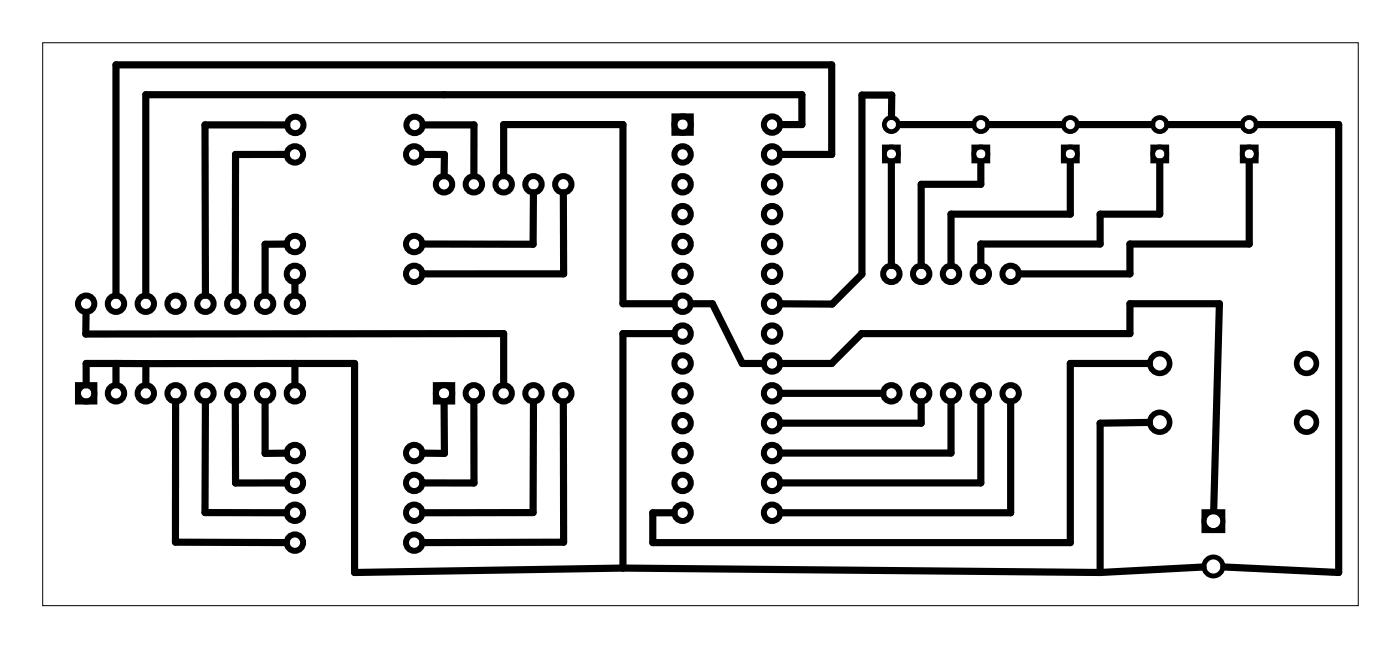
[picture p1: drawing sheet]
<svg xmlns="http://www.w3.org/2000/svg" width="119mm" height="55mm" viewBox="0 0 119 55" stroke-linecap="round" stroke-linejoin="round" font-family="sans-serif">
<path d="M3.6 3.6h112.1v47.9h-112.1z" fill="none" stroke="#000" stroke-width=".09"/>
<g fill="none" stroke="#000" stroke-width=".48">
<circle cx="98.8" cy="30.9" r=".84"/>
<circle cx="98.8" cy="35.9" r=".84"/>
<circle cx="111.3" cy="30.9" r=".84"/>
<circle cx="111.3" cy="35.9" r=".84"/>
</g>
<g fill="none" stroke="#000" stroke-width=".42">
<circle cx="103.3" cy="48.2" r=".81"/>
<circle cx="103.3" cy="44.3" r=".81"/>
</g>
<path d="M102.3 43.3h2.1v2h-2.1zM102.7 44.3a.6 .6 0 0 0 1.2 0 .6 .6 0 0 0-1.2 0z" fill="#000"/>
<g fill="none" stroke="#000" stroke-width=".51">
<path d="M57.4 9.9h1.4v1.4h-1.4zM6.6 32.8h1.4v1.4h-1.4zM37.1 32.8h1.4v1.4h-1.4z"/>
<circle cx="25.1" cy="13.1" r=".7"/>
<circle cx="25.2" cy="10.6" r=".7"/>
<circle cx="35.3" cy="13.1" r=".7"/>
<circle cx="35.3" cy="10.6" r=".7"/>
<circle cx="37.8" cy="15.7" r=".7"/>
<circle cx="40.4" cy="15.7" r=".7"/>
<circle cx="42.9" cy="15.7" r=".7"/>
<circle cx="45.4" cy="15.7" r=".7"/>
<circle cx="48" cy="15.7" r=".7"/>
<circle cx="58.1" cy="13.1" r=".7"/>
<circle cx="58.1" cy="18.2" r=".7"/>
<circle cx="58.1" cy="15.7" r=".7"/>
<circle cx="58.1" cy="10.6" r=".7"/>
<circle cx="65.8" cy="15.7" r=".7"/>
<circle cx="65.8" cy="13.1" r=".7"/>
<circle cx="65.8" cy="18.2" r=".7"/>
<circle cx="65.8" cy="10.6" r=".7"/>
<circle cx="7.3" cy="25.8" r=".7"/>
<circle cx="7.3" cy="33.5" r=".7"/>
<circle cx="9.9" cy="25.8" r=".7"/>
<circle cx="9.9" cy="33.5" r=".7"/>
<circle cx="12.4" cy="25.8" r=".7"/>
<circle cx="12.4" cy="33.5" r=".7"/>
<circle cx="15" cy="25.8" r=".7"/>
<circle cx="15" cy="33.5" r=".7"/>
<circle cx="17.5" cy="25.8" r=".7"/>
<circle cx="17.5" cy="33.5" r=".7"/>
<circle cx="20" cy="25.8" r=".7"/>
<circle cx="20" cy="33.5" r=".7"/>
<circle cx="22.6" cy="25.8" r=".7"/>
<circle cx="22.6" cy="33.5" r=".7"/>
<circle cx="25.1" cy="20.8" r=".7"/>
<circle cx="25.1" cy="23.3" r=".7"/>
<circle cx="25.1" cy="38.5" r=".7"/>
<circle cx="25.1" cy="25.8" r=".7"/>
<circle cx="25.1" cy="33.5" r=".7"/>
<circle cx="35.3" cy="20.8" r=".7"/>
<circle cx="35.3" cy="38.5" r=".7"/>
<circle cx="35.3" cy="23.3" r=".7"/>
<circle cx="37.8" cy="33.5" r=".7"/>
<circle cx="40.4" cy="33.5" r=".7"/>
<circle cx="42.9" cy="33.5" r=".7"/>
<circle cx="45.4" cy="33.5" r=".7"/>
<circle cx="48" cy="33.5" r=".7"/>
<circle cx="58.1" cy="23.3" r=".7"/>
<circle cx="58.1" cy="25.8" r=".7"/>
<circle cx="58.1" cy="28.4" r=".7"/>
<circle cx="58.1" cy="20.8" r=".7"/>
<circle cx="58.1" cy="30.9" r=".7"/>
<circle cx="58.1" cy="36" r=".7"/>
<circle cx="58.1" cy="33.5" r=".7"/>
<circle cx="58.1" cy="38.5" r=".7"/>
<circle cx="65.8" cy="28.4" r=".7"/>
<circle cx="65.8" cy="20.8" r=".7"/>
<circle cx="65.8" cy="25.8" r=".7"/>
<circle cx="65.8" cy="23.3" r=".7"/>
<circle cx="65.8" cy="30.9" r=".7"/>
<circle cx="65.8" cy="38.5" r=".7"/>
<circle cx="65.8" cy="33.5" r=".7"/>
<circle cx="65.8" cy="36" r=".7"/>
<circle cx="75.9" cy="23.3" r=".7"/>
<circle cx="75.9" cy="33.5" r=".7"/>
<circle cx="78.5" cy="23.3" r=".7"/>
<circle cx="78.5" cy="33.5" r=".7"/>
<circle cx="81" cy="23.3" r=".7"/>
<circle cx="81" cy="33.5" r=".7"/>
<circle cx="83.5" cy="23.3" r=".7"/>
<circle cx="83.5" cy="33.5" r=".7"/>
<circle cx="86.1" cy="23.3" r=".7"/>
<circle cx="86.1" cy="33.5" r=".7"/>
<circle cx="25.1" cy="43.6" r=".7"/>
<circle cx="25.1" cy="46.2" r=".7"/>
<circle cx="25.1" cy="41.1" r=".7"/>
<circle cx="35.3" cy="46.2" r=".7"/>
<circle cx="35.3" cy="43.6" r=".7"/>
<circle cx="35.3" cy="41.1" r=".7"/>
<circle cx="58.1" cy="43.6" r=".7"/>
<circle cx="58.1" cy="41.1" r=".7"/>
<circle cx="65.8" cy="43.6" r=".7"/>
<circle cx="65.8" cy="41.1" r=".7"/>
</g>
<g fill="none" stroke="#000" stroke-width=".4">
<path d="M75.3 12.5h1.2v1.2h-1.2zM82.9 12.5h1.2v1.2h-1.2zM90.6 12.5h1.2v1.2h-1.2zM98.2 12.5h1.2v1.2h-1.2zM105.8 12.5h1.2v1.2h-1.2z"/>
<circle cx="75.9" cy="13.1" r=".6"/>
<circle cx="75.9" cy="10.6" r=".6"/>
<circle cx="83.5" cy="13.1" r=".6"/>
<circle cx="83.5" cy="10.6" r=".6"/>
<circle cx="91.2" cy="13.1" r=".6"/>
<circle cx="91.2" cy="10.6" r=".6"/>
<circle cx="98.8" cy="13.1" r=".6"/>
<circle cx="98.8" cy="10.6" r=".6"/>
<circle cx="106.4" cy="13.1" r=".6"/>
<circle cx="106.4" cy="10.6" r=".6"/>
</g>
<g fill="none" stroke="#000" stroke-width=".61">
<path d="M24.4 13.1h-4.3l-.1 12M24.4 10.6h-6.9v14.5M36 13.1h1.9l-.1 1.8M36 10.6h4.4v4.3M42.9 14.9v-4.3h10.2v15.2h4.3M45.4 16.4v4.4h-9.4M48 16.4v6.9h-12M66.5 10.6h1.8v-2.5h-55.9v17M66.5 13.1h4.3v-7.6h-60.9v19.6M75.9 13.8v8.8M75.9 9.9l.1-1.8h-2.6v15.2l-2.5 2.6-4.4-.1M76.6 10.6h6.3"/>
<path d="M83.5 13.8v1.9h-5v6.9M84.2 10.6h6.3M91.2 13.8v4.4h-10.2v4.4M91.8 10.6h6.3M98.8 13.8v4.4h-5.1v2.6h-10.2v1.8M99.5 10.6h6.2M106.4 13.8v7h-10.2v2.5h-9.4M107.1 10.6h6.9v38.1l-9.8-.5M7.3 26.6v1.8h35.6v4.3M9.9 30.9h-2.6v1.8M9.9 30.9h2.5M9.9 30.9v1.8"/>
<path d="M12.4 30.9v1.8M12.4 30.9h17.8v17.8l22.9-.4M15 34.2l-.1 11.9 9.5 .1M17.5 34.2v9.4h6.9M20 34.2l.1 6.9h4.3M22.6 34.2v4.4l1.8-.1M24.4 20.8h-1.8v4.3M25.1 24v1.1M25.1 30.9v1.8M37.8 34.2l.1 4.4-1.9-.1M40.4 34.2v6.9h-4.4M45.4 34.2v9.4h-9.4"/>
<path d="M48 34.2v11.9l-12 .1M57.4 28.4h-4.3v19.9M58.9 25.8h1.8l2.5 5.1h1.8M66.5 30.9h4.3l2.6-2.5h22.8v-2.6h7.7l-.5 17.6M66.5 33.5h8.7M78.5 34.2v1.8h-12M81 34.2v4.3h-14.5M83.5 34.2v6.9h-17M86.1 34.2v9.4h-19.6M97.9 30.9h-6.7v15.3h-35.6v-2.6h1.8M97.9 35.9l-4.2 .1v12.7M53.1 48.3l40.6 .4"/>
<path d="M102.5 48.2l-8.8 .5"/>
</g>
</svg>
